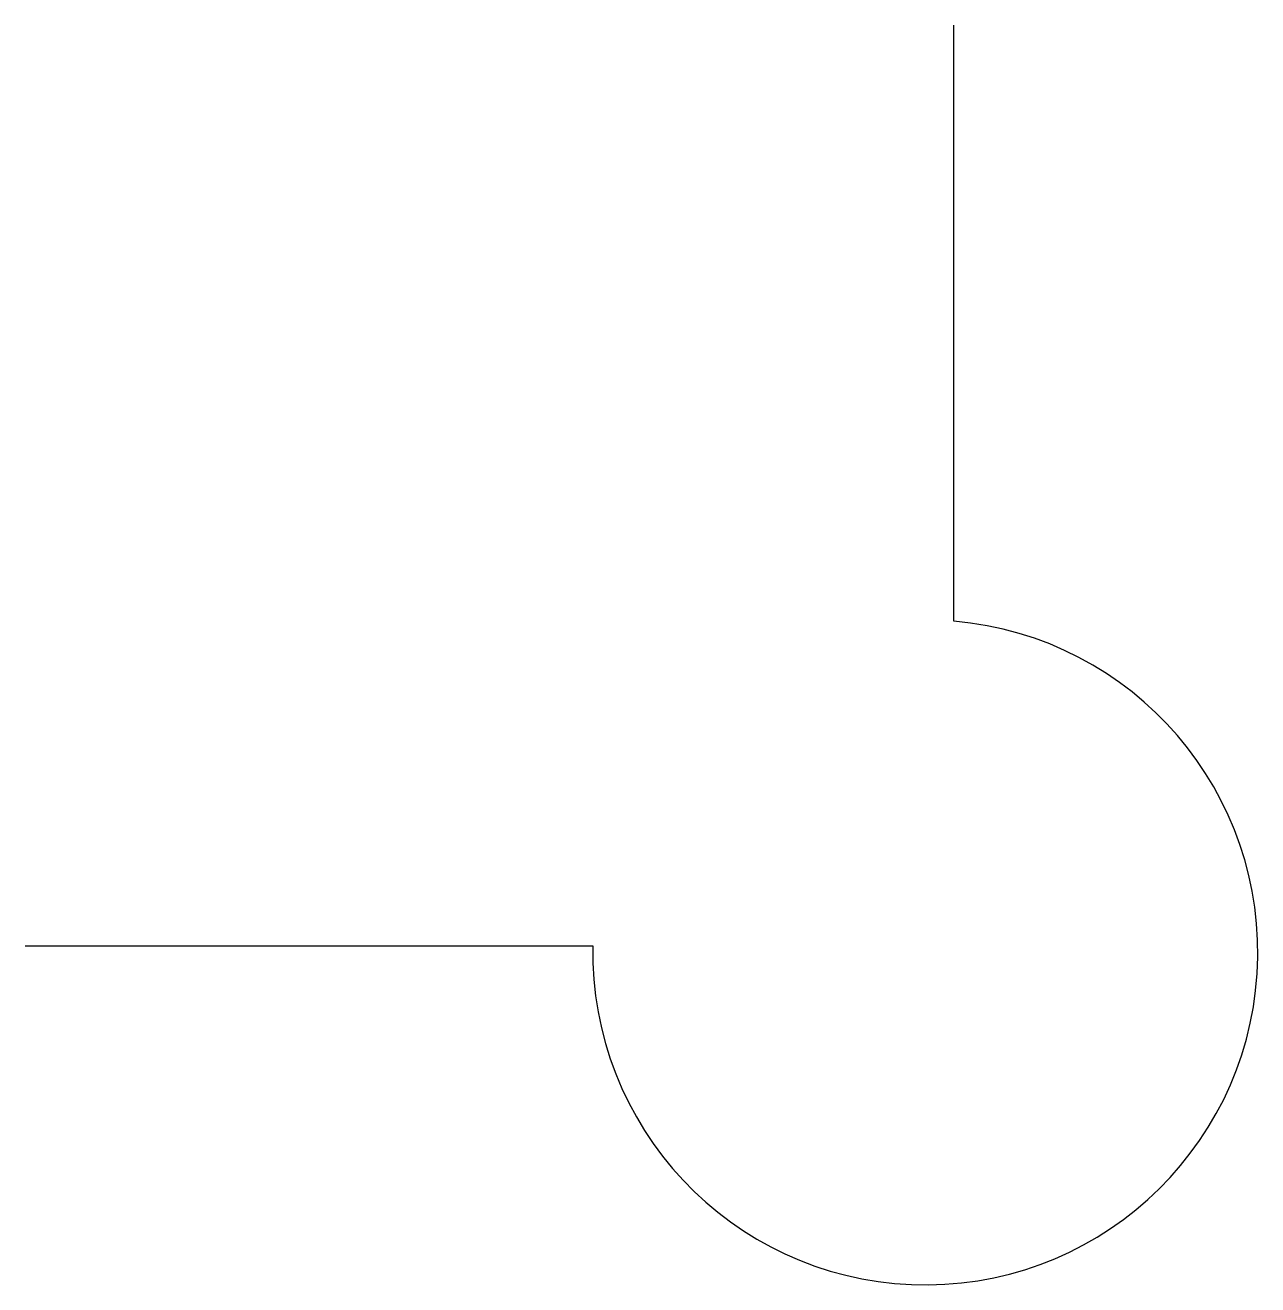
# Model space of a CAD drawing. Header units: millimetres. Extents: x 254 to 2138, y -268 to 1658.
import ezdxf

# ---------------------------------------------------------------- set-up
doc = ezdxf.new("R2010")
doc.units = ezdxf.units.MM

msp = doc.modelspace()

# ---------------------------------------------------------------- linework, layer by layer
msp.add_lwpolyline([(253.5, 250.4), (1121.5, 250.4, 2.305474), (1673.4, 746.9), (1673.4, 1658.2)], format="xyb")

doc.saveas('drawing.dxf')
